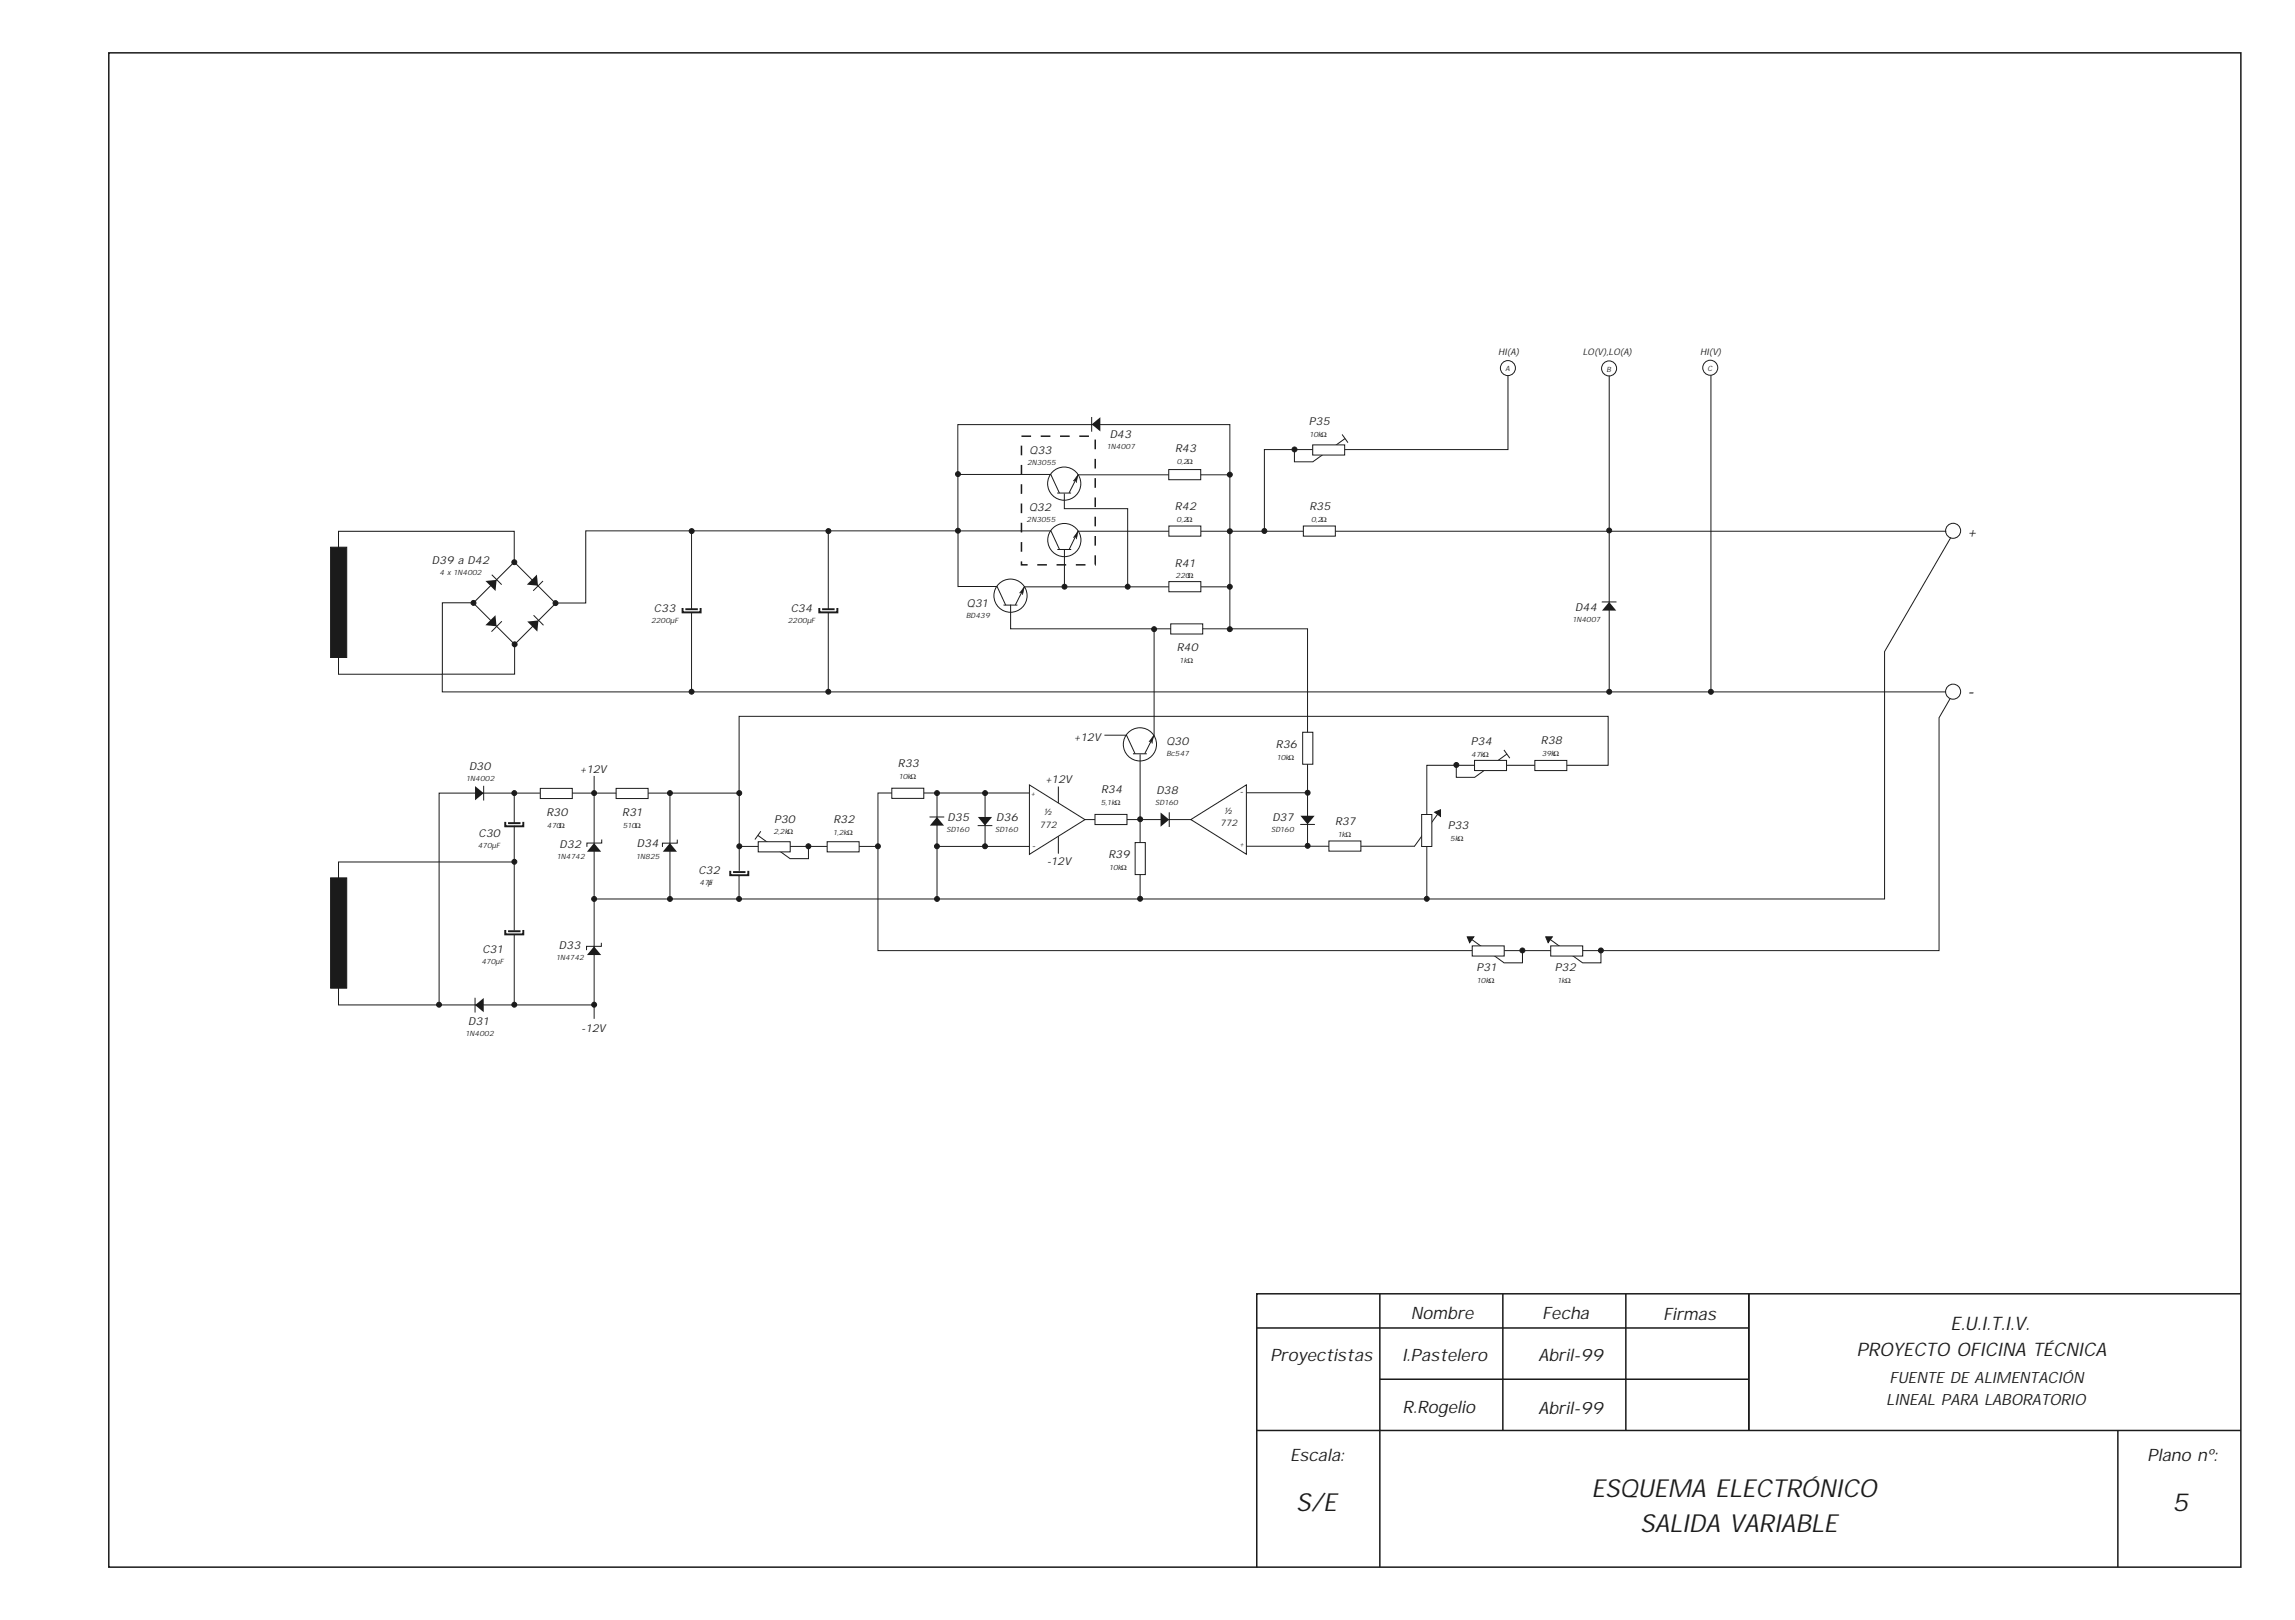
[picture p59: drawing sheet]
<svg xmlns="http://www.w3.org/2000/svg" width="420mm" height="296mm" viewBox="0 0 420 296" stroke-linecap="round" stroke-linejoin="round" font-family="sans-serif">
<defs><g id="words">
<g font-size="4.5" fill="#1f1a17">
<text x="291.1" y="273.9">ESQUEMA ELECTRÓNICO</text>
<text x="237.1" y="276.3">S/E</text>
<text x="300" y="280.3">SALIDA VARIABLE</text>
<text x="397.4" y="276.4">5</text>
</g>
<g font-size="3.4" fill="#1f1a17">
<text x="356.8" y="243.3">E.U.I.T.I.V.</text>
<text x="339.6" y="248.1">PROYECTO OFICINA TÉCNICA</text>
</g>
<g font-size="3.1" fill="#1f1a17">
<text x="258.1" y="241.3">Nombre</text>
<text x="282.1" y="241.3">Fecha</text>
<text x="304.2" y="241.4">Firmas</text>
<text x="232.3" y="249">Proyectistas</text>
<text x="256.5" y="249">I.Pastelero</text>
<text x="281.4" y="249">Abril-99</text>
<text x="256.6" y="258.5">R.Rogelio</text>
<text x="281.4" y="258.7">Abril-99</text>
<text x="236" y="267.2">Escala:</text>
<text x="392.8" y="267.2">Plano nº:</text>
</g>
<text font-size="3" fill="#1f1a17" x="359.9" y="127.5">-</text>
<g font-size="2.8" fill="#1f1a17">
<text x="345" y="257">LINEAL PARA LABORATORIO</text>
<text x="345.6" y="253">FUENTE DE ALIMENTACIÓN</text>
</g>
<text font-size="2.6" fill="#1f1a17" x="359.9" y="98.3">+</text>
<g font-size="2" fill="#1f1a17">
<text x="239.4" y="77.7">P35</text>
<text x="188.3" y="83">Q33</text>
<text x="203" y="80.1">D43</text>
<text x="215" y="82.7">R43</text>
<text x="188.2" y="93.5">Q32</text>
<text x="214.9" y="93.3">R42</text>
<text x="239.5" y="93.3">R35</text>
<text x="79" y="103.1">D39 a D42</text>
<text x="214.9" y="103.6">R41</text>
<text x="119.6" y="112">C33</text>
<text x="144.6" y="112">C34</text>
<text x="176.9" y="111">Q31</text>
<text x="288.1" y="111.7">D44</text>
<text x="215.3" y="119.1">R40</text>
<text x="196.4" y="135.6">+12V</text>
<text x="213.4" y="136.2">Q30</text>
<text x="233.4" y="136.8">R36</text>
<text x="269" y="136.3">P34</text>
<text x="281.9" y="136.2">R38</text>
<text x="85.8" y="140.9">D30</text>
<text x="106.1" y="141.3">+12V</text>
<text x="164.3" y="140.3">R33</text>
<text x="191.2" y="143.3">+12V</text>
<text x="100" y="149.2">R30</text>
<text x="113.8" y="149.2">R31</text>
<text x="201.4" y="145.1">R34</text>
<text x="211.5" y="145.3">D38</text>
<text x="87.5" y="153.1">C30</text>
<text x="102.4" y="155.2">D32</text>
<text x="116.5" y="155">D34</text>
<text x="141.6" y="150.5">P30</text>
<text x="152.5" y="150.5">R32</text>
<text x="173.3" y="150.1">D35</text>
<text x="182.2" y="150.2">D36</text>
<text x="232.7" y="150.1">D37</text>
<text x="244.2" y="150.9">R37</text>
<text x="264.8" y="151.6">P33</text>
<text x="127.7" y="159.8">C32</text>
<text x="191.5" y="158.3">-12V</text>
<text x="202.8" y="157">R39</text>
<text x="102.2" y="173.5">D33</text>
<text x="88.2" y="174.3">C31</text>
<text x="270.1" y="177.7">P31</text>
<text x="284.4" y="177.7">P32</text>
<text x="85.7" y="187.5">D31</text>
<text x="106.3" y="188.8">-12V</text>
</g>
<g font-size="1.7" fill="#1f1a17">
<text x="274.1" y="64.9">HI(A)</text>
<text x="289.5" y="64.9">LO(V),LO(A)</text>
<text x="311" y="64.9">HI(V)</text>
<text x="190.9" y="149.1">½</text>
<text x="223.9" y="148.8">½</text>
<text x="227.6" y="144.6" transform="rotate(-180 227.6 144.6)">-</text>
<text x="188.7" y="155.3">-</text>
<text x="190.2" y="151.4">772</text>
<text x="223.2" y="151.2">772</text>
</g>
<g font-size="1.3" fill="#1f1a17">
<text x="275.4" y="67.9">A</text>
<text x="293.9" y="68">B</text>
<text x="312.4" y="67.9">C</text>
<text x="202.5" y="82.1">1N4007</text>
<text x="239.5" y="79.9">10kΩ</text>
<text x="187.9" y="85.1">2N3055</text>
<text x="215.3" y="84.9">0,2Ω</text>
<text x="187.8" y="95.6">2N3055</text>
<text x="215.2" y="95.5">0,2Ω</text>
<text x="239.8" y="95.5">0,2Ω</text>
<text x="80.4" y="105.1">4 x 1N4002</text>
<text x="215" y="105.8">220Ω</text>
<text x="176.7" y="113.1">BD439</text>
<text x="287.6" y="113.8">1N4007</text>
<text x="119.1" y="114">2200µF</text>
<text x="144.1" y="114">2200µF</text>
<text x="215.8" y="121.3">1kΩ</text>
<text x="85.3" y="142.9">1N4002</text>
<text x="164.4" y="142.5">10kΩ</text>
<text x="213.4" y="138.3">Bc547</text>
<text x="233.5" y="138.9">10kΩ</text>
<text x="269.1" y="138.5">47kΩ</text>
<text x="282" y="138.3">39kΩ</text>
<text x="188.6" y="145.6">+</text>
<text x="201.4" y="147.3">5,1kΩ</text>
<text x="211.3" y="147.3">SD160</text>
<text x="87.4" y="155.1">470µF</text>
<text x="100.1" y="151.4">470Ω</text>
<text x="113.9" y="151.4">510Ω</text>
<text x="141.5" y="152.6">2,2kΩ</text>
<text x="152.4" y="152.7">1,2kΩ</text>
<text x="173.1" y="152.2">SD160</text>
<text x="182" y="152.2">SD160</text>
<text x="227.7" y="154.2" transform="rotate(-180 227.7 154.2)">+</text>
<text x="232.5" y="152.2">SD160</text>
<text x="244.7" y="153.1">1kΩ</text>
<text x="265.3" y="153.8">5kΩ</text>
<text x="101.9" y="157.2">1N4742</text>
<text x="116.4" y="157.1">1N825</text>
<text x="128" y="161.8">47F</text>
<text x="129.5" y="161.8">µ</text>
<text x="202.9" y="159.1">10kΩ</text>
<text x="88.1" y="176.3">470µF</text>
<text x="101.7" y="175.6">1N4742</text>
<text x="270.1" y="179.8">10kΩ</text>
<text x="284.9" y="179.8">1kΩ</text>
<text x="85.2" y="189.6">1N4002</text>
</g>
</g></defs>
<path d="M19.9 9.7h390v277h-390zM252.4 236.7v50M274.9 236.7v25M297.4 236.7v25M319.9 236.7v25M409.9 236.7h-180v50M229.9 242.9h90zM252.4 252.3h67.5zM229.9 261.7h180zM387.4 261.7v25" fill="none" stroke="#1f1a17" stroke-width=".28"/>
<g fill="#1f1a17" stroke="#1f1a17" stroke-width=".18">
<circle cx="86.6" cy="110.3" r=".45"/>
<circle cx="94.1" cy="102.8" r=".45"/>
<circle cx="101.6" cy="110.3" r=".45"/>
<circle cx="94.1" cy="117.9" r=".45"/>
</g>
<path d="M94.1 102.8l7.5 7.6-7.5 7.5-7.6-7.7" fill="none" stroke="#1f1a17" stroke-width=".18"/>
<g fill="#1f1a17">
<path d="M96.4 106.9l1.8-1.8 .2 2z"/>
<path d="M88.8 114.4l1.8-1.9 .2 2.1z"/>
<path d="M88.8 106.3l2-.2-.2 2z"/>
<path d="M96.5 113.7l2-.2-.2 2z"/>
</g>
<g fill="none" stroke="#1f1a17" stroke-width=".18">
<path d="M61.9 97.2h32.2v5.6l-7.5 7.5h-5.7v13h-19zM126.5 97.1v14.4M151.5 97.1v14.4M175.3 97.1h-68.2v13.2h-5.4M90 105.1l1.8 1.8M91.8 113.6l-1.9 1.9M94.1 117.8v5.5h-13.1M97.6 112.5l1.8 1.9M99.3 106.3l-1.8 1.8M126.5 112v14.6M151.5 112v14.6M80.9 123.3v3.3h275"/>
<path d="M94.1 144.9v5.6M94.1 151.1v19.1M94.2 157.7h-32.3v26.1h46.7M135.2 145.1v14.2M94.1 171v12.8"/>
<circle cx="357.3" cy="97.1" r="1.37"/>
<circle cx="357.3" cy="126.5" r="1.37"/>
</g>
<g fill="#1f1a17" stroke="#1f1a17" stroke-width=".18">
<path d="M60.5 100.1h2.9v20.2h-2.9z" fill-rule="evenodd"/>
<path d="M60.5 160.6h2.9v20.2h-2.9z" fill-rule="evenodd"/>
<circle cx="126.5" cy="126.5" r=".45"/>
<circle cx="151.5" cy="126.5" r=".45"/>
<circle cx="94.1" cy="183.8" r=".45"/>
<circle cx="80.3" cy="183.8" r=".45"/>
<circle cx="108.7" cy="183.8" r=".45"/>
<circle cx="108.7" cy="164.4" r=".45"/>
<circle cx="122.5" cy="164.4" r=".45"/>
<circle cx="171.4" cy="164.4" r=".45"/>
<circle cx="294.4" cy="126.5" r=".45"/>
<circle cx="313" cy="126.5" r=".45"/>
<circle cx="135.2" cy="164.4" r=".45"/>
<circle cx="126.5" cy="97.1" r=".45"/>
<circle cx="151.5" cy="97.1" r=".45"/>
<circle cx="94.1" cy="157.6" r=".45"/>
<circle cx="94.1" cy="145.1" r=".45"/>
<circle cx="135.2" cy="154.8" r=".45"/>
<circle cx="171.4" cy="154.8" r=".45"/>
<circle cx="180.2" cy="154.8" r=".45"/>
<circle cx="147.9" cy="154.8" r=".45"/>
<circle cx="278.5" cy="173.9" r=".45"/>
<circle cx="292.8" cy="173.9" r=".45"/>
<circle cx="160.6" cy="154.8" r=".45"/>
<circle cx="108.7" cy="145.1" r=".45"/>
<circle cx="122.5" cy="145.1" r=".45"/>
<circle cx="171.4" cy="145.1" r=".45"/>
<circle cx="294.4" cy="97" r=".45"/>
<circle cx="231.3" cy="97.1" r=".45"/>
<circle cx="208.6" cy="149.9" r=".45"/>
<circle cx="239.2" cy="145" r=".45"/>
<circle cx="239.2" cy="154.7" r=".45"/>
<circle cx="180.2" cy="145.1" r=".45"/>
<circle cx="135.2" cy="145.1" r=".45"/>
</g>
<path d="M124.9 111.2v.8h3.3v-.8M125.4 111.4h2.2M149.9 111.2v.8h3.3v-.8M150.4 111.4h2.3M92.4 150.3v.8h3.3v-.8M92.9 150.6h2.3M133.6 159.3v.8h3.3v-.8M134.1 159.5h2.3M92.4 170.1v.8h3.3v-.8M92.9 170.3h2.3" fill="none" stroke="#1f1a17" stroke-width=".35"/>
<g fill="#1f1a17">
<path d="M197.2 86.8l-.3 1.5-.1-.4-.5 .1z" fill-rule="evenodd"/>
<path d="M197.1 86.8l-.2 1.5z" fill-rule="evenodd"/>
<path d="M196.7 87.8l.2 .5z" fill-rule="evenodd"/>
<path d="M196.3 87.9h.5z" fill-rule="evenodd"/>
<path d="M197.1 86.8l-.7 1.2z" fill-rule="evenodd"/>
</g>
<g fill="#1f1a17" stroke="#1f1a17" stroke-width=".18">
<circle cx="175.2" cy="97.1" r=".45"/>
<circle cx="175.2" cy="86.7" r=".45"/>
<circle cx="194.7" cy="107.3" r=".45"/>
<circle cx="206.3" cy="107.3" r=".45"/>
<circle cx="225" cy="86.8" r=".45"/>
<circle cx="225" cy="97.2" r=".45"/>
<circle cx="225" cy="107.3" r=".45"/>
<circle cx="225" cy="115.1" r=".45"/>
<circle cx="211.1" cy="115.1" r=".45"/>
</g>
<g fill="none" stroke="#1f1a17" stroke-width=".18">
<path d="M193.8 90.2l-1.6-3.4h-17v10.3M225 86.9h-27.8l-1.6 3.3"/>
<circle cx="194.7" cy="88.5" r="3"/>
</g>
<path d="M213.8 85.9h5.8v1.9h-5.8z" fill-rule="evenodd" fill="#fff" stroke="#1f1a17" stroke-width=".18"/>
<path d="M193.4 90.2h2.5M194.7 90.3v2.7h11.6v14.4" fill="none" stroke="#1f1a17" stroke-width=".18"/>
<g fill="#1f1a17">
<path d="M197.2 97.2l-.3 1.4-.1-.4-.4 .1z" fill-rule="evenodd"/>
<path d="M197.2 97.2l-.3 1.4z" fill-rule="evenodd"/>
<path d="M196.7 98.2l.3 .4z" fill-rule="evenodd"/>
<path d="M196.3 98.3l.5-.1z" fill-rule="evenodd"/>
<path d="M197.2 97.1l-.8 1.2z" fill-rule="evenodd"/>
<path d="M187.4 107.3l-.3 1.5-.2-.4-.4 .1z" fill-rule="evenodd"/>
<path d="M187.3 107.3l-.2 1.5z" fill-rule="evenodd"/>
<path d="M186.9 108.3l.2 .4z" fill-rule="evenodd"/>
<path d="M186.5 108.4h.4z" fill-rule="evenodd"/>
<path d="M187.3 107.3l-.7 1.2z" fill-rule="evenodd"/>
</g>
<g fill="none" stroke="#1f1a17" stroke-width=".18">
<path d="M356 97.2h-158.8l-1.6 3.3M175.2 107.3h7.2l1.6 3.4M193.8 100.5l-1.6-3.4h-17v10.3M225 107.3h-37.6l-1.7 3.4"/>
<circle cx="194.7" cy="98.8" r="3"/>
<circle cx="184.8" cy="109" r="3"/>
</g>
<g fill="#fff" stroke="#1f1a17" stroke-width=".18">
<path d="M213.8 96.2h5.9v1.9h-5.9z" fill-rule="evenodd"/>
<path d="M238.4 96.2h5.9v1.9h-5.9z" fill-rule="evenodd"/>
<path d="M213.8 106.4h5.9v1.8h-5.9z" fill-rule="evenodd"/>
</g>
<path d="M183.6 110.7h2.5M184.9 110.6v4.4h54.3v39.8h-11.7M193.4 100.5h2.6M194.7 100.6v6.4" fill="none" stroke="#1f1a17" stroke-width=".18"/>
<path d="M214.2 114.1h5.8v1.9h-5.8z" fill-rule="evenodd" fill="#fff" stroke="#1f1a17" stroke-width=".18"/>
<g fill="#1f1a17">
<path d="M86.9 143.8l1.6 1.3-1.6 1.3z"/>
<path d="M86.9 183.9l1.6-1.3v2.6z"/>
<path d="M108.7 173.1l1.3 1.6h-2.6z"/>
<path d="M108.7 154.2l1.3 1.6h-2.6z"/>
<path d="M122.5 154.2l1.3 1.6h-2.6z"/>
<path d="M171.4 149.4l1.3 1.6h-2.6z"/>
<path d="M294.3 110.1l1.3 1.6h-2.6z"/>
<path d="M178.9 149.4h2.6l-1.3 1.6z"/>
</g>
<path d="M135.2 145.1h-54.9v38.9" fill="none" stroke="#1f1a17" stroke-width=".18"/>
<g fill="#fff" stroke="#1f1a17" stroke-width=".18">
<path d="M98.8 144.2h5.9v1.9h-5.9z" fill-rule="evenodd"/>
<path d="M112.7 144.2h5.9v1.9h-5.9z" fill-rule="evenodd"/>
</g>
<g fill="none" stroke="#1f1a17" stroke-width=".18">
<path d="M294.4 68.7v57.9M356.8 98.4l-12.1 20.8v45.2h-236M108.7 141.9v44.5M122.5 145v19.3M135.2 154.8h25.5M138.6 152.8l5.9 4.3h3.4v-2.7M139.2 152.1l-1.1 1.5M171.4 145v19.3M171.5 154.8h16.8M180.2 145v9.7M135.2 160.2v4.1M269.2 171.9l5.9 4.2h3.4v-2.7"/>
<path d="M283.6 171.9l5.9 4.2h3.3v-2.7"/>
</g>
<g fill="#fff" stroke="#1f1a17" stroke-width=".18">
<path d="M138.7 154h5.8v1.8h-5.8z" fill-rule="evenodd"/>
<path d="M151.3 154h5.9v1.8h-5.9z" fill-rule="evenodd"/>
</g>
<path d="M356.7 127.8l-2 3.5v42.6h-194.1v-28.8h27.7" fill="none" stroke="#1f1a17" stroke-width=".18"/>
<path d="M163.1 144.2h5.9v1.8h-5.9z" fill-rule="evenodd" fill="#fff" stroke="#1f1a17" stroke-width=".18"/>
<path d="M193.6 143.9v12.3M198.4 149.9h23.6" fill="none" stroke="#1f1a17" stroke-width=".18"/>
<g fill="#fff" stroke="#1f1a17" stroke-width=".18">
<path d="M188.3 143.6l10.2 6.3-10.2 6.4z" fill-rule="evenodd"/>
<path d="M200.3 149h5.8v1.8h-5.8z" fill-rule="evenodd"/>
</g>
<g fill="#1f1a17">
<path d="M212.3 148.6l1.6 1.3-1.6 1.3z"/>
<path d="M199.7 77.6l1.6-1.3v2.6z"/>
</g>
<path d="M228 145h11.1" fill="none" stroke="#1f1a17" stroke-width=".18"/>
<path d="M217.8 149.9l10.2-6.3v12.7z" fill-rule="evenodd" fill="#fff" stroke="#1f1a17" stroke-width=".18"/>
<circle cx="208.6" cy="164.4" r=".45" fill="#1f1a17" stroke="#1f1a17" stroke-width=".18"/>
<path d="M208.6 138v26.3" fill="none" stroke="#1f1a17" stroke-width=".18"/>
<g fill="#fff" stroke="#1f1a17" stroke-width=".18">
<path d="M207.6 154.1h1.9v5.9h-1.9z" fill-rule="evenodd"/>
<path d="M238.3 133.9h1.8v5.9h-1.8z" fill-rule="evenodd"/>
</g>
<g fill="#1f1a17">
<path d="M211 134.5l-.2 1.5-.2-.4-.4 .1z" fill-rule="evenodd"/>
<path d="M211 134.5l-.3 1.5z" fill-rule="evenodd"/>
<path d="M210.6 135.5l.2 .4z" fill-rule="evenodd"/>
<path d="M210.2 135.6h.4z" fill-rule="evenodd"/>
<path d="M211 134.5l-.8 1.2z" fill-rule="evenodd"/>
</g>
<g fill="none" stroke="#1f1a17" stroke-width=".18">
<path d="M175.2 86.8v-9.1h49.8v37.5M211.1 114.9v19.8M202 134.5h4.1l1.5 3.4M207.2 137.9h2.6M211.1 134.5l-1.7 3.4M239.3 154.8h19.5"/>
<circle cx="208.5" cy="136.2" r="3"/>
</g>
<path d="M237.9 149.2h2.6l-1.3 1.6z" fill="#1f1a17"/>
<path d="M243.1 153.8h5.8v1.9h-5.8z" fill-rule="evenodd" fill="#fff" stroke="#1f1a17" stroke-width=".18"/>
<g fill="#1f1a17" stroke="#1f1a17" stroke-width=".18">
<path d="M262.4 148.6l1.1-.5v1.2z" fill-rule="evenodd"/>
<path d="M268.4 171.4h1.2l-.8 1z" fill-rule="evenodd"/>
<path d="M282.7 171.4h1.3l-.8 1z" fill-rule="evenodd"/>
<circle cx="261" cy="164.4" r=".45"/>
</g>
<path d="M135.2 144.9v-13.9h159v9h-33.2v24.3M263 148.9l-4.3 5.9" fill="none" stroke="#1f1a17" stroke-width=".18"/>
<g fill="#fff" stroke="#1f1a17" stroke-width=".18">
<path d="M260.1 149h1.8v5.8h-1.8z" fill-rule="evenodd"/>
<path d="M269.3 173h5.9v1.9h-5.9z" fill-rule="evenodd"/>
<path d="M283.7 173h5.8v1.9h-5.8z" fill-rule="evenodd"/>
</g>
<g fill="#1f1a17" stroke="#1f1a17" stroke-width=".18">
<circle cx="236.8" cy="82.2" r=".45"/>
<circle cx="266.4" cy="139.9" r=".45"/>
</g>
<path d="M245.5 79.5l1.1 1.5M275.8 68.7v13.5h-44.5v15M246 80.2l-5.9 4.3h-3.3v-2.7M275.1 137.2l1.1 1.5M275.6 137.9l-5.8 4.3h-3.4v-2.7" fill="none" stroke="#1f1a17" stroke-width=".18"/>
<g fill="#fff" stroke="#1f1a17" stroke-width=".18">
<path d="M240.1 81.4h5.9v1.8h-5.9z" fill-rule="evenodd"/>
<path d="M269.7 139.1h5.9v1.9h-5.9z" fill-rule="evenodd"/>
<path d="M280.8 139.1h5.8v1.9h-5.8z" fill-rule="evenodd"/>
</g>
<path d="M186.8 79.8h13.5v23.5h-13.5z" fill="none" stroke="#1f1a17" stroke-width=".28" stroke-dasharray="1.8 1.8" stroke-linecap="butt"/>
<g fill="none" stroke="#1f1a17" stroke-width=".18">
<path d="M199.7 76.3v2.7M313 68.7v57.9M293 110.1h2.7M88.5 143.7v2.7M110.1 153.6v.6h-2.7v.7M123.9 153.6v.6h-2.7v.7M170 149.4h2.7M178.8 151h2.7M213.9 148.6v2.7M237.8 150.8h2.7M110 172.5v.6h-2.7v.7M86.9 182.5v2.7"/>
<circle cx="275.8" cy="67.3" r="1.37"/>
<circle cx="294.3" cy="67.4" r="1.37"/>
<circle cx="312.8" cy="67.3" r="1.37"/>
</g>
<use href="#words"/>
</svg>
